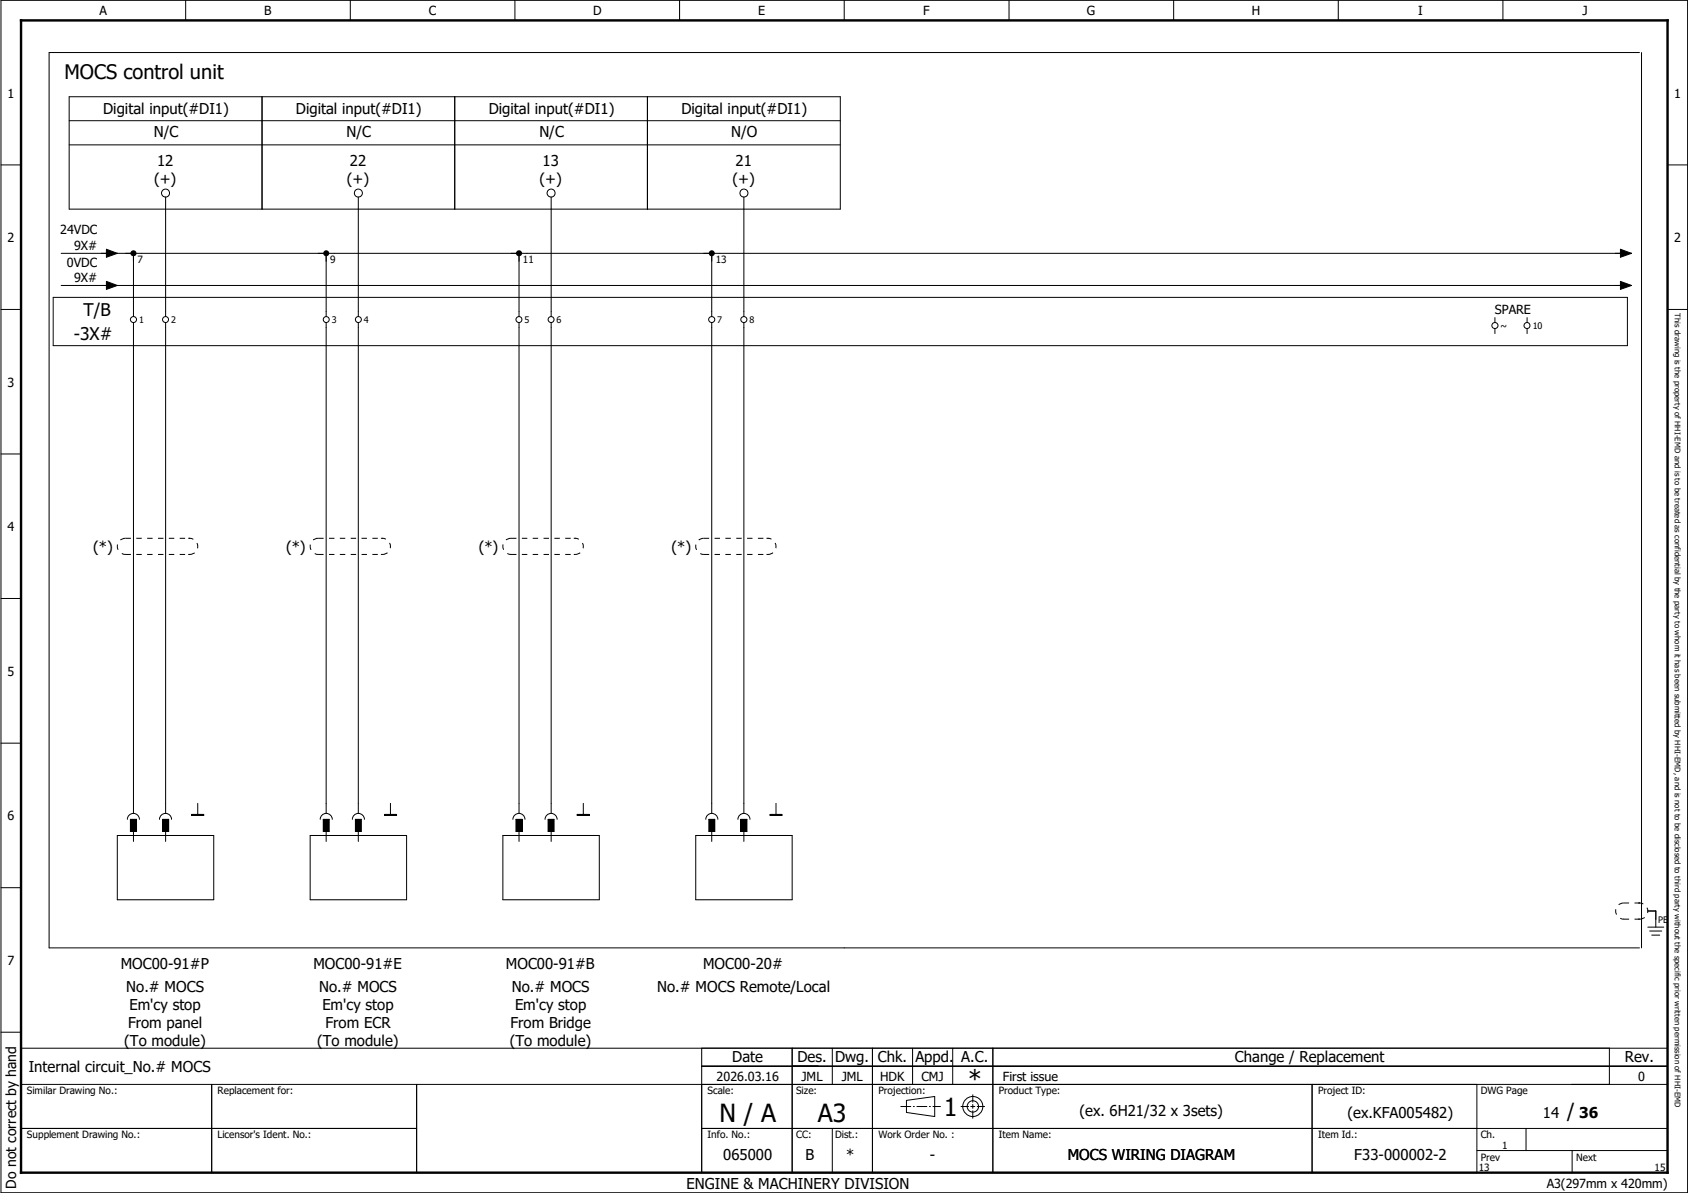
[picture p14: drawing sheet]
<svg xmlns="http://www.w3.org/2000/svg" width="420mm" height="297mm" viewBox="0 0 420 297" stroke-linecap="round" stroke-linejoin="round" font-family="sans-serif">
<defs><g id="words">
<g font-size="6.2">
<text x="240.9" y="270.9">*</text>
<text x="179.1" y="279.4">N / A</text>
<text x="203.6" y="279.4">A3</text>
<text x="234.9" y="278">1</text>
</g>
<g font-size="5">
<text x="16.1" y="19.6">MOCS control unit</text>
<text x="390.1" y="278.5">/</text>
</g>
<g font-size="4.3">
<text x="20.8" y="78.7">T/B</text>
<text x="18.4" y="84.8">-3X#</text>
</g>
<g font-size="3.7">
<text x="25.7" y="28.4">Digital input(#DI1)</text>
<text x="73.6" y="28.4">Digital input(#DI1)</text>
<text x="121.7" y="28.4">Digital input(#DI1)</text>
<text x="169.6" y="28.4">Digital input(#DI1)</text>
<text x="38.3" y="34.2">N/C</text>
<text x="86.3" y="34.2">N/C</text>
<text x="134.3" y="34.2">N/C</text>
<text x="182" y="34.2">N/O</text>
<text x="39.1" y="41.2">12</text>
<text x="87.1" y="41.2">22</text>
<text x="135.1" y="41.2">13</text>
<text x="183.1" y="41.2">21</text>
<text x="38.3" y="45.8">(+)</text>
<text x="86.3" y="45.8">(+)</text>
<text x="134.3" y="45.8">(+)</text>
<text x="182.3" y="45.8">(+)</text>
<text x="23.2" y="137.4">(*)</text>
<text x="71.2" y="137.4">(*)</text>
<text x="119.2" y="137.4">(*)</text>
<text x="167.2" y="137.4">(*)</text>
<text x="30" y="241.4">MOC00-91#P</text>
<text x="78" y="241.4">MOC00-91#E</text>
<text x="125.9" y="241.4">MOC00-91#B</text>
<text x="175" y="241.4">MOC00-20#</text>
<text x="31.4" y="246.9">No.# MOCS</text>
<text x="32.2" y="251.4">Em'cy stop</text>
<text x="79.4" y="246.9">No.# MOCS</text>
<text x="80.3" y="251.4">Em'cy stop</text>
<text x="127.4" y="246.9">No.# MOCS</text>
<text x="128.2" y="251.4">Em'cy stop</text>
<text x="163.6" y="246.9">No.# MOCS Remote/Local</text>
<text x="31.9" y="255.9">From panel</text>
<text x="81" y="255.9">From ECR</text>
<text x="127.1" y="255.9">From Bridge</text>
<text x="30.9" y="260.3">(To module)</text>
<text x="78.9" y="260.3">(To module)</text>
<text x="126.9" y="260.3">(To module)</text>
<text x="7.2" y="267">Internal circuit_No.# MOCS</text>
<text x="182.3" y="264.5">Date</text>
<text x="198.5" y="264.5">Des. Dwg. Chk. Appd. A.C.</text>
<text x="307.4" y="264.5">Change / Replacement</text>
<text x="404.4" y="264.5">Rev.</text>
<text x="268.7" y="278">(ex. 6H21/32 x 3sets)</text>
<text x="335.4" y="278.5">(ex.KFA005482)</text>
<text x="384" y="278.5">14</text>
<text x="393.1" y="278.5">36</text>
<text x="180" y="288.9">065000</text>
<text x="200.5" y="288.9">B</text>
<text x="210.6" y="288.9">*</text>
<text x="231.5" y="288.9">-</text>
<text x="265.8" y="288.9">MOCS WIRING DIAGRAM</text>
<text x="337.1" y="288.9">F33-000002-2</text>
<text x="170.9" y="296">ENGINE &amp; MACHINERY DIVISION</text>
</g>
<text font-size="3.5" x="4" y="296" transform="rotate(-90 4 296)">Do not correct by hand</text>
<g font-size="3.1">
<text x="24.8" y="3.8">A</text>
<text x="65.8" y="3.8">B</text>
<text x="106.8" y="3.8">C</text>
<text x="147.6" y="3.8">D</text>
<text x="188.8" y="3.8">E</text>
<text x="229.8" y="3.8">F</text>
<text x="270.5" y="3.8">G</text>
<text x="311.6" y="3.8">H</text>
<text x="353" y="3.8">I</text>
<text x="393.9" y="3.8">J</text>
<text x="1.9" y="24.3">1</text>
<text x="416.7" y="24.3">1</text>
<text x="15" y="58.4">24VDC</text>
<text x="1.9" y="60.3">2</text>
<text x="18.4" y="62.1">9X#</text>
<text x="416.7" y="60.3">2</text>
<text x="16.7" y="66.4">0VDC</text>
<text x="18.4" y="70.1">9X#</text>
<text x="372.1" y="78.3">SPARE</text>
<text x="1.9" y="96.3">3</text>
<text x="1.9" y="132.2">4</text>
<text x="1.9" y="168.2">5</text>
<text x="1.9" y="204.2">6</text>
<text x="1.9" y="240.2">7</text>
<text x="178.4" y="269.2">2026.03.16</text>
<text x="199.5" y="269.2">JML</text>
<text x="209.5" y="269.2">JML</text>
<text x="219.1" y="269.2">HDK</text>
<text x="229.4" y="269.2">CMJ</text>
<text x="249.6" y="269.2">First issue</text>
<text x="407.7" y="269.2">0</text>
<text x="385" y="295.7">A3(297mm x 420mm)</text>
</g>
<g font-size="2.5">
<text x="34.2" y="65.5">7</text>
<text x="82.2" y="65.5">9</text>
<text x="130.2" y="65.5">11</text>
<text x="178.2" y="65.5">13</text>
<text x="6.7" y="272.5">Similar Drawing No.:</text>
<text x="54.2" y="272.5">Replacement for:</text>
<text x="176.1" y="272.5">Scale:</text>
<text x="198.2" y="272.5">Size:</text>
<text x="218.6" y="272.5">Projection:</text>
<text x="248.6" y="272.5">Product Type:</text>
<text x="328.1" y="272.5">Project ID:</text>
<text x="368.6" y="272.5">DWG Page</text>
<text x="6.7" y="283.5">Supplement Drawing No.:</text>
<text x="54.2" y="283.5">Licensor's Ident. No.:</text>
<text x="176.1" y="283.5">Info. No.:</text>
<text x="198.2" y="283.5">CC:</text>
<text x="207.9" y="283.5">Dist.:</text>
<text x="218.6" y="283.5">Work Order No. :</text>
<text x="248.6" y="283.5">Item Name:</text>
<text x="328.1" y="283.5">Item Id.:</text>
<text x="368.6" y="283.5">Ch.</text>
<text x="373.9" y="286">1</text>
<text x="368.1" y="291.5">13</text>
<text x="368.6" y="289">Prev</text>
<text x="392.3" y="289">Next</text>
<text x="411.9" y="291.5">15</text>
</g>
<g font-size="2.2">
<text x="34.6" y="80.4">1</text>
<text x="42.6" y="80.4">2</text>
<text x="82.6" y="80.4">3</text>
<text x="90.6" y="80.4">4</text>
<text x="130.5" y="80.4">5</text>
<text x="138.5" y="80.4">6</text>
<text x="178.6" y="80.4">7</text>
<text x="186.6" y="80.4">8</text>
<text x="373.5" y="81.9">~</text>
<text x="381.5" y="81.9">10</text>
<text x="412.7" y="229.7">PE</text>
</g>
<text font-size="1.9" x="416.9" y="78" transform="rotate(90 416.9 78)">This drawing is the property of HHI-EMD and is to be treated as confidential by the party to whom it has been submitted by HHI-EMD, and is not to be disclosed to third party without the specific prior written permission of HHI-EMD</text>
</g></defs>
<path d="M297.3 0l-297.1 297.1M.2 226.9l99.2 70.1M.1 286.9l10.2 10.2" fill="none" stroke="#fff" stroke-width=".25"/>
<g fill="none" stroke="#000" stroke-width=".25">
<path d="M.2 .1h419.9v296.9h-419.9zM46.2 .1v5M87.2 .1v5M128.2 .1v5M169.2 .1v5M210.1 .1v5M251.2 .1v5M292.1 .1v5M333.1 .1v5M374.1 .1v5M408.1 13.1h-395.9v222.9h395.9M408.6 13.1v222.9"/>
<path d="M17.2 30.1h192M17.2 36.1h192M17.2 24.1h192v28h-192zM65.2 24.1v28M113.2 24.1v28M161.2 24.1v28M.2 41.1h5M41.2 49.1v29.7M89.2 49.1v29.7M137.2 49.1v29.7M185.2 49.1v29.7M415.1 41.1h5"/>
<path d="M.2 77h5M13.2 74h391.9v12.1h-391.9zM15.2 63.1h390.9M15.2 71.1h390.9M26.5 62.1l2.7 1-2.7 1zM26.5 70.1l2.7 1-2.7 1zM33.2 63.1v15.7M81.2 63.1v15.7M129.2 63.1v15.7M177.2 63.1v15.7M372.1 79.1v1.2M380.1 79.1v1.2"/>
<path d="M403.3 62.1l2.8 1-2.8 1zM403.3 70.1l2.8 1-2.8 1zM415.1 77h5M33.2 80.3v122.2M41.2 80.3v122.2M81.2 80.3v122.2M89.2 80.3v122.2M129.2 80.3v122.2M137.2 80.3v122.2M177.2 80.3v122.2M185.2 80.3v122.2M372.1 81.8v1.3"/>
<path d="M380.1 81.8v1.3M.2 113h5M.2 149h5M.2 185h5M29.2 208h24v16h-24zM31.7 204a1.5 1.5 0 0 1 1.5-1.5 1.5 1.5 0 0 1 1.5 1.5M32.5 204h1.5v3h-1.5zM33.2 207v2.5M39.7 204a1.5 1.5 0 0 1 1.5-1.5 1.5 1.5 0 0 1 1.5 1.5M40.5 204h1.5v3h-1.5zM41.2 207v2.5M47.7 202.8h3v.2h-3z"/>
<path d="M47.7 202.9h3M49.2 200v2.8M77.2 208h24v16h-24zM79.7 204a1.5 1.5 0 0 1 1.5-1.5 1.5 1.5 0 0 1 1.5 1.5M80.5 204h1.4v3h-1.4zM81.2 207v2.5M87.7 204a1.5 1.5 0 0 1 1.5-1.5 1.5 1.5 0 0 1 1.5 1.5M88.5 204h1.4v3h-1.4zM89.2 207v2.5M95.7 202.8h3v.2h-3zM95.7 202.9h3M97.2 200v2.8"/>
<path d="M125.2 208h24v16h-24zM127.7 204a1.5 1.5 0 0 1 1.5-1.5 1.5 1.5 0 0 1 1.5 1.5M128.4 204h1.6v3h-1.6zM129.2 207v2.5M135.7 204a1.5 1.5 0 0 1 1.5-1.5 1.5 1.5 0 0 1 1.5 1.5M136.4 204h1.5v3h-1.5zM137.2 207v2.5M143.7 202.8h3v.2h-3zM143.7 202.9h3M145.2 200v2.8M173.2 208h24v16h-24zM175.7 204a1.5 1.5 0 0 1 1.5-1.5 1.5 1.5 0 0 1 1.5 1.5"/>
<path d="M176.4 204h1.5v3h-1.5zM177.2 207v2.5M183.7 204a1.5 1.5 0 0 1 1.5-1.5 1.5 1.5 0 0 1 1.5 1.5M184.4 204h1.5v3h-1.5zM185.2 207v2.5M191.7 202.8h2.9v.2h-2.9zM191.7 202.9h2.9M193.2 200v2.8M.2 221h5M410.2 226.8h1.9v4M410.2 230.8h3.9M410.6 231.8h3"/>
<path d="M411.1 232.8h2M.2 257h5M5.2 261h409.9M52.7 270v22M103.7 270v22M174.7 261v31M174.7 265.5h240.4M197.2 261v31M207.2 261v9M217.2 261v31M225.6 274l7.1-1v5l-7.1-1zM227.1 261v9"/>
<path d="M237.1 261v9M241.6 275.5h1M242.1 275v1M247.1 261v31M326.6 270v22M367.6 270v22h-362.4v-22h409.9M400.6 261v9M5.2 281h98.5M174.7 281h240.4M207.2 281v11M367.6 286.5h47.5M379.8 281v5.5"/>
<path d="M391.3 286.5v5.5"/>
<circle cx="41.2" cy="48.1" r=".99"/>
<circle cx="89.2" cy="48.1" r="1"/>
<circle cx="137.2" cy="48.1" r=".99"/>
<circle cx="185.2" cy="48.1" r="1"/>
<circle cx="33.2" cy="79.6" r=".75"/>
<circle cx="41.2" cy="79.6" r=".74"/>
<circle cx="81.2" cy="79.6" r=".74"/>
<circle cx="89.2" cy="79.6" r=".75"/>
<circle cx="129.2" cy="79.6" r=".74"/>
<circle cx="137.2" cy="79.6" r=".74"/>
<circle cx="177.2" cy="79.6" r=".75"/>
<circle cx="185.2" cy="79.6" r=".75"/>
<circle cx="372.1" cy="81.1" r=".76"/>
<circle cx="380.1" cy="81.1" r=".74"/>
<circle cx="242.1" cy="275.5" r="2.49"/>
<circle cx="242.2" cy="275.5" r="1.42"/>
</g>
<path d="M5.2 5.1h409.9v286.9h-409.9z" fill="none" stroke="#000" stroke-width=".6"/>
<path d="M224.1 275.5h10M239.1 275.5h2.1M242.1 276.5v2M242.1 272.5v2M243.2 275.5h1.9" fill="none" stroke="#000" stroke-width=".25" stroke-dasharray="2.6 .5 .4 .5" stroke-linecap="butt"/>
<g fill="#000">
<path d="M26.5 62.1l2.7 1-2.7 1zM26.5 70.1l2.7 1-2.7 1zM403.3 62.1l2.8 1-2.8 1zM403.3 70.1l2.8 1-2.8 1zM31.1 137.9l.2 .2-.2 .1zM46.9 137.9h.3l.1 .2-.4 .1zM46.9 133.9h.3l.1 .2-.4 .1zM47.1 133.9h.2v.3zM79.2 137.9l.1 .1-.1 .2zM94.8 137.9l.5 .1-.5 .2zM94.8 133.9l.5 .1-.5 .2zM95.1 133.9h.1v.3z"/>
<path d="M127.1 137.9l.2 .2-.2 .1zM142.8 137.9l.5 .1v.1l-.5 .1zM142.8 133.9h.5v.2l-.5 .1zM143.1 133.9h.1v.3zM175.1 137.9l.2 .1-.1 .2zM190.8 137.9l.5 .1-.5 .2zM190.8 133.9l.5 .1-.5 .2zM191.1 133.9h.1v.3zM404.1 228.7l.2 .2-.2 .1zM407.7 228.7l.6 .2-.6 .1zM407.7 224.7l.6 .1-.6 .2zM408 224.7h.2v.3z"/>
<path d="M234 275.4l.2 .1zM241 275.4l.2 .1zM242.1 278.3v.3zM242.1 274.3v.2zM245 275.4l.2 .1z"/>
</g>
<g fill="#000">
<path d="M32.7 62.5a.76 .76 0 0 1 .8-.1 .76 .76 0 0 1 .5 .7h-.8h.8a.75 .75 0 0 1-1.1 .7 .75 .75 0 0 1-.2-1.3z" fill-rule="evenodd"/>
<path d="M80.7 62.5a.74 .74 0 0 1 .8-.1 .74 .74 0 0 1 .4 .7h-.7h.7a.74 .74 0 0 1-1 .6 .74 .74 0 0 1-.2-1.2z" fill-rule="evenodd"/>
<path d="M128.7 62.5a.76 .76 0 0 1 .8-.1 .76 .76 0 0 1 .5 .7h-.8h.8a.75 .75 0 0 1-1.1 .7 .75 .75 0 0 1-.2-1.3z" fill-rule="evenodd"/>
<path d="M176.6 62.5a.75 .75 0 0 1 .9-.1 .75 .75 0 0 1 .4 .7h-.7h.7a.75 .75 0 0 1-1 .7 .75 .75 0 0 1-.3-1.3z" fill-rule="evenodd"/>
<path d="M32.5 204h1.5v3h-1.5z" fill-rule="evenodd"/>
<path d="M40.5 204h1.5v3h-1.5z" fill-rule="evenodd"/>
<path d="M80.5 204h1.4v3h-1.4z" fill-rule="evenodd"/>
<path d="M88.5 204h1.4v3h-1.4z" fill-rule="evenodd"/>
<path d="M128.4 204h1.6v3h-1.6z" fill-rule="evenodd"/>
<path d="M136.4 204h1.5v3h-1.5z" fill-rule="evenodd"/>
<path d="M176.4 204h1.5v3h-1.5z" fill-rule="evenodd"/>
<path d="M184.4 204h1.5v3h-1.5z" fill-rule="evenodd"/>
</g>
<g fill="none" stroke="#000" stroke-width=".25" stroke-dasharray="1.3 1.3" stroke-linecap="butt">
<path d="M31.2 138h16M31.2 134h16M31.2 134a2.01 2.01 0 0 0-2 2 2.01 2.01 0 0 0 2 2M47.2 138a2.01 2.01 0 0 0 2-2 2.01 2.01 0 0 0-2-2M79.2 138h16M79.2 134h16M79.2 134a2.01 2.01 0 0 0-2 2 2.01 2.01 0 0 0 2 2M95.2 138a2.01 2.01 0 0 0 2-2 2.01 2.01 0 0 0-2-2M127.2 138h16M127.2 134h16M127.2 134a2.01 2.01 0 0 0-2 2 2.01 2.01 0 0 0 2 2M143.2 138a2.01 2.01 0 0 0 2-2 2.01 2.01 0 0 0-2-2"/>
<path d="M175.2 138h16M175.2 134h16M175.2 134a2.01 2.01 0 0 0-2 2 2.01 2.01 0 0 0 2 2M191.2 138a2.01 2.01 0 0 0 2-2 2.01 2.01 0 0 0-2-2M404.1 228.9h4M404.1 224.8h4M404.1 224.8a2.01 2.01 0 0 0-1.9 2 2.01 2.01 0 0 0 1.9 2.1M408.1 228.9a2.01 2.01 0 0 0 2.1-2.1 2.01 2.01 0 0 0-2.1-2"/>
</g>
<use href="#words"/>
</svg>
